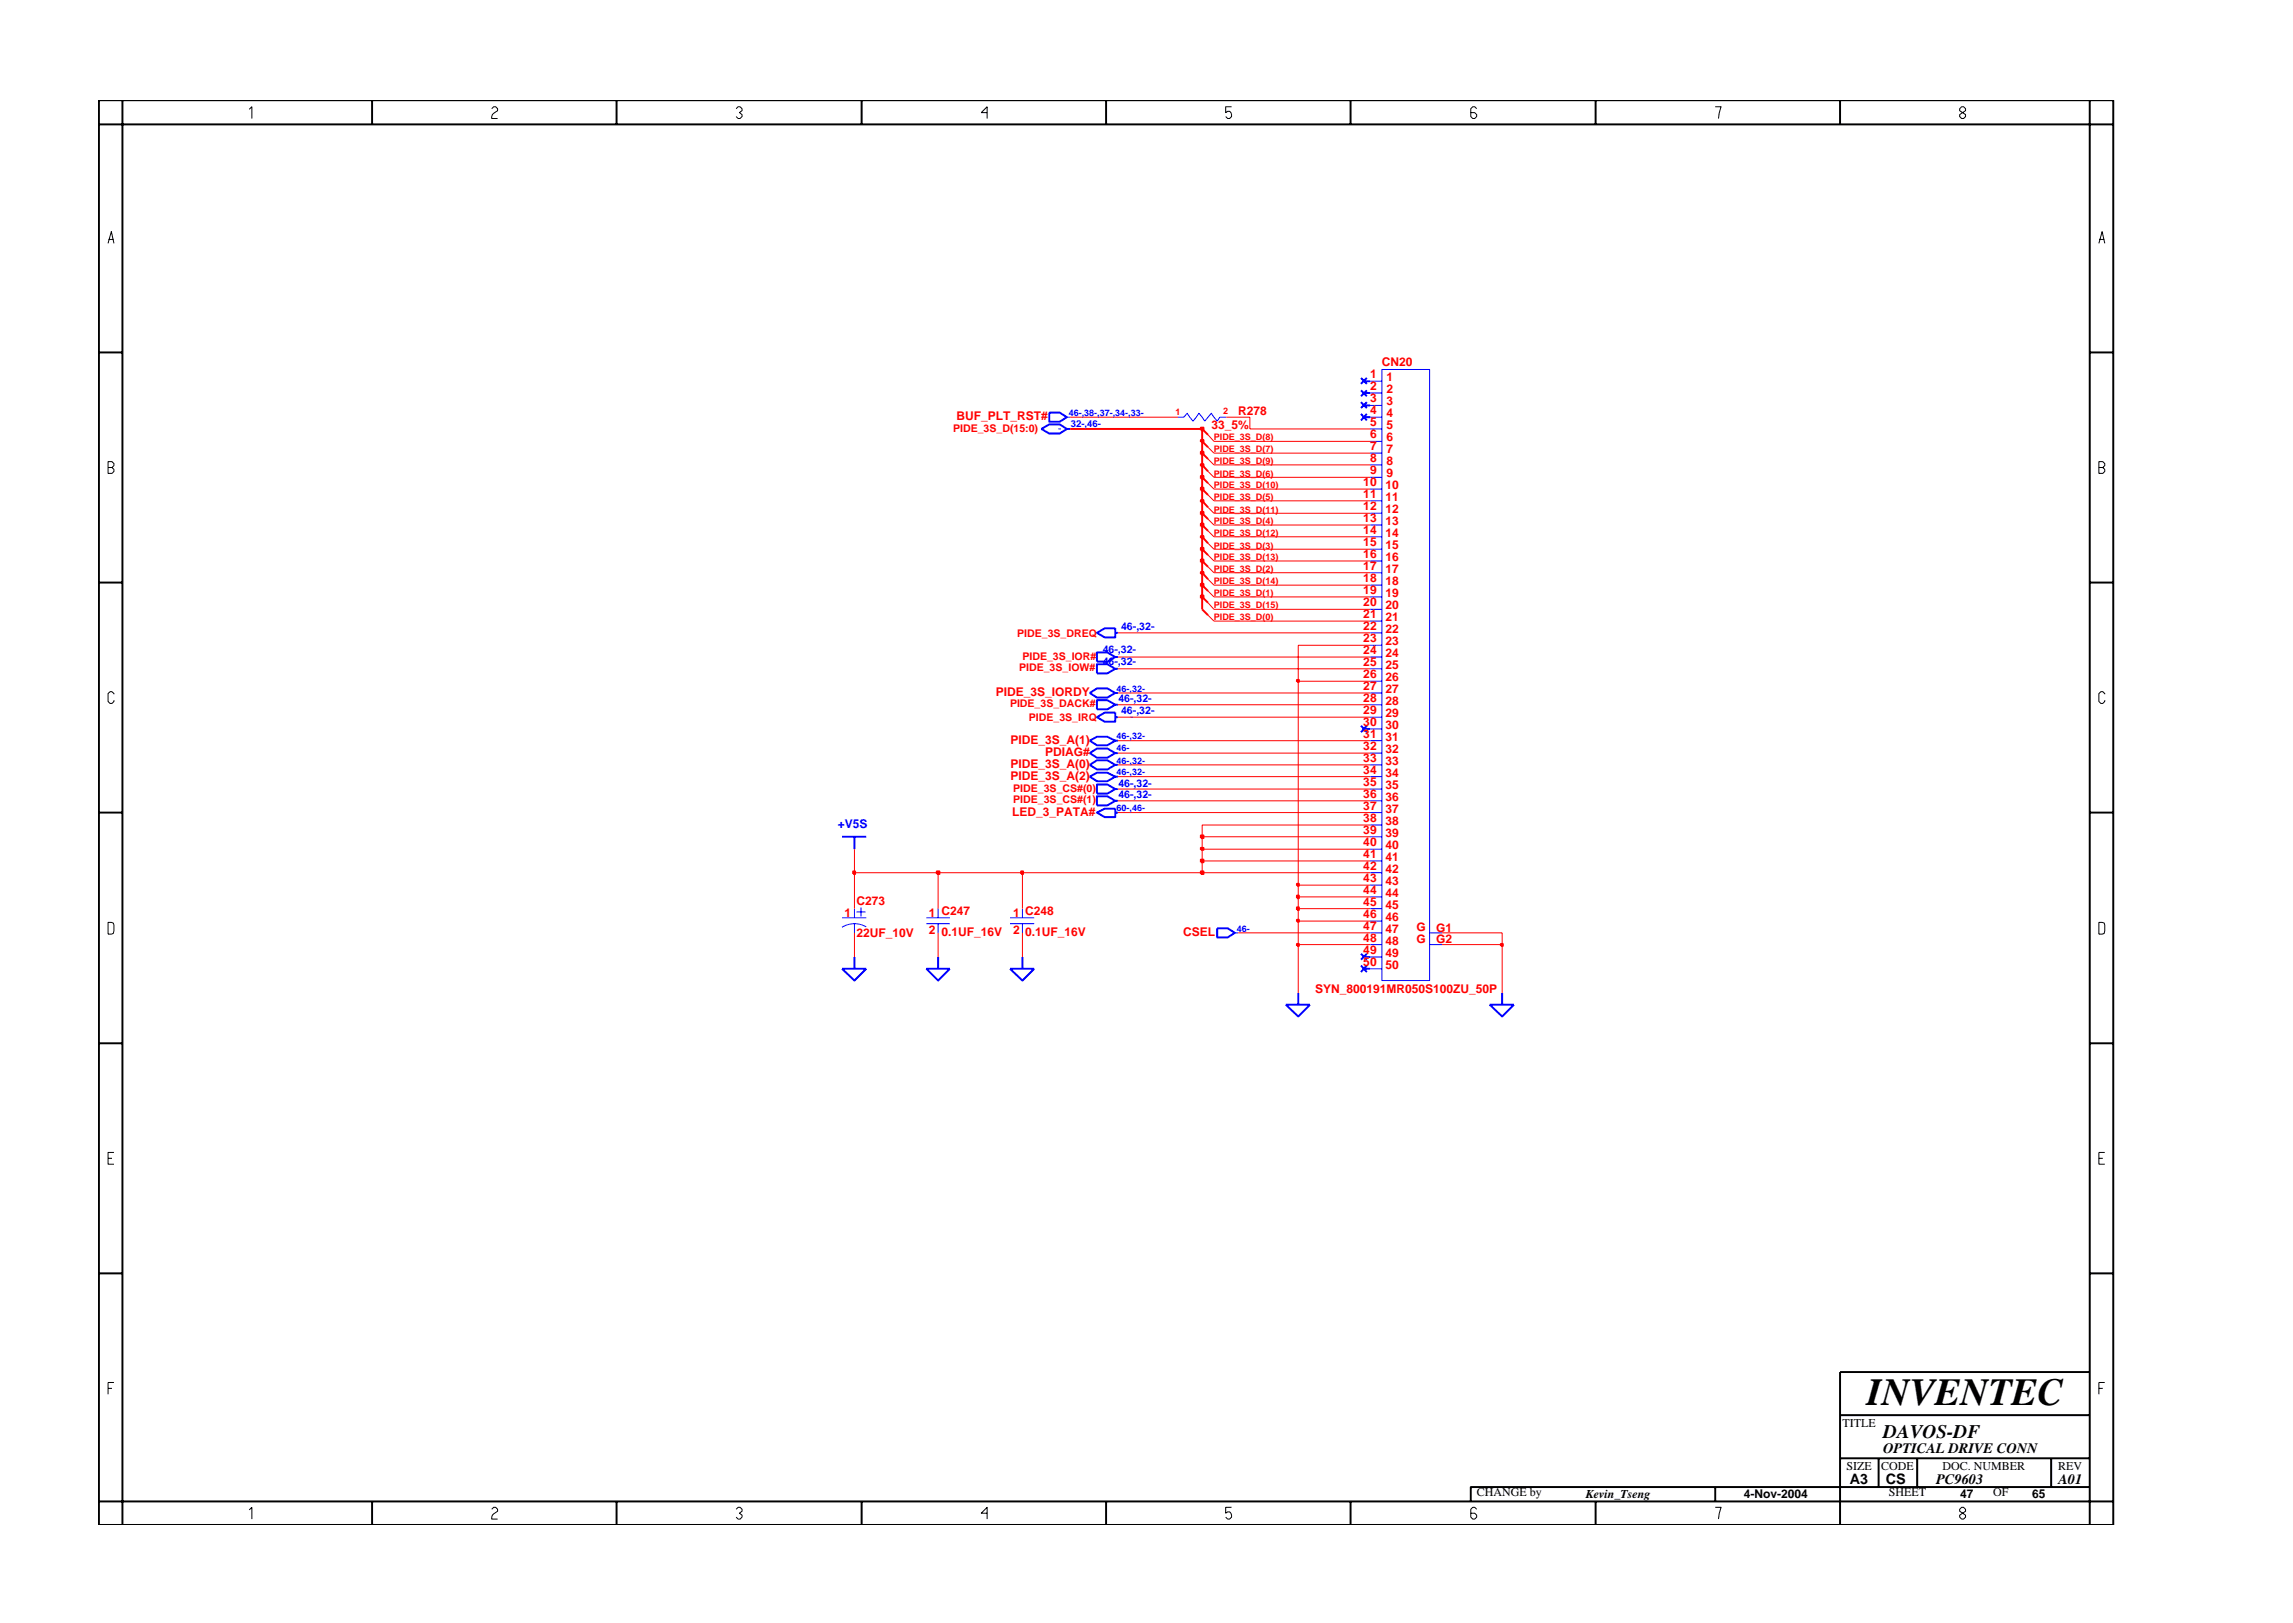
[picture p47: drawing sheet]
<svg xmlns="http://www.w3.org/2000/svg" width="297mm" height="210mm" viewBox="0 0 297 210" stroke-linecap="round" stroke-linejoin="round" font-family="sans-serif">
<defs><g id="words">
<text font-size="5" x="241.8" y="182">INVENTEC</text>
<text font-size="2.5" x="244" y="186.3">DAVOS-DF</text>
<g font-size="1.9">
<text x="244" y="188.2">OPTICAL DRIVE CONN</text>
<text x="239.6" y="192.2">A3</text>
<text x="244.3" y="192.3">CS</text>
<text x="250.8" y="192.2">PC9603</text>
<text x="266.6" y="192.2">A01</text>
</g>
<g font-size="1.6" fill="#f00">
<text x="179" y="47.4">CN20</text>
<text x="160.4" y="53.8">R278</text>
<text x="177.5" y="53.7">4</text>
<text x="177.5" y="52.1">3</text>
<text x="177.5" y="50.6">2</text>
<text x="177.5" y="49">1</text>
<text x="179.6" y="52.5">3</text>
<text x="179.6" y="50.9">2</text>
<text x="179.6" y="49.4">1</text>
<text x="123.9" y="54.5">BUF_PLT_RST#</text>
<text x="157" y="55.6">33_5%</text>
<text x="177.5" y="55.2">5</text>
<text x="177.5" y="56.7">6</text>
<text x="177.5" y="58.3">7</text>
<text x="177.5" y="59.9">8</text>
<text x="179.6" y="55.6">5</text>
<text x="179.6" y="57.2">6</text>
<text x="179.6" y="58.7">7</text>
<text x="179.6" y="54">4</text>
<text x="176.6" y="63">10</text>
<text x="176.6" y="64.5">11</text>
<text x="177.5" y="61.4">9</text>
<text x="179.5" y="63.4">10</text>
<text x="179.5" y="64.9">11</text>
<text x="179.6" y="60.2">8</text>
<text x="179.6" y="61.8">9</text>
<text x="176.6" y="67.7">13</text>
<text x="176.6" y="69.2">14</text>
<text x="176.6" y="70.7">15</text>
<text x="176.6" y="66">12</text>
<text x="179.5" y="66.5">12</text>
<text x="179.5" y="68">13</text>
<text x="179.5" y="69.5">14</text>
<text x="179.5" y="71.1">15</text>
<text x="176.6" y="72.3">16</text>
<text x="176.6" y="73.8">17</text>
<text x="176.6" y="75.4">18</text>
<text x="176.6" y="77">19</text>
<text x="179.5" y="72.7">16</text>
<text x="179.5" y="74.2">17</text>
<text x="179.5" y="75.8">18</text>
<text x="179.5" y="77.3">19</text>
<text x="176.6" y="78.5">20</text>
<text x="176.6" y="80.1">21</text>
<text x="176.6" y="81.6">22</text>
<text x="176.6" y="83.1">23</text>
<text x="179.5" y="78.9">20</text>
<text x="179.5" y="80.5">21</text>
<text x="179.5" y="82">22</text>
<text x="179.5" y="83.6">23</text>
<text x="176.6" y="89.4">27</text>
<text x="176.6" y="84.8">24</text>
<text x="176.6" y="86.3">25</text>
<text x="176.6" y="87.8">26</text>
<text x="179.5" y="85.1">24</text>
<text x="179.5" y="86.6">25</text>
<text x="179.5" y="88.3">26</text>
<text x="179.5" y="89.8">27</text>
<text x="129" y="90.2">PIDE_3S_IORDY</text>
<text x="176.6" y="90.9">28</text>
<text x="176.6" y="92.5">29</text>
<text x="176.6" y="94.1">30</text>
<text x="176.6" y="95.6">31</text>
<text x="179.5" y="91.3">28</text>
<text x="179.5" y="92.9">29</text>
<text x="179.5" y="94.4">30</text>
<text x="179.5" y="96">31</text>
<text x="130.9" y="99.5">PIDE_3S_A(0)</text>
<text x="130.9" y="101">PIDE_3S_A(2)</text>
<text x="130.9" y="96.4">PIDE_3S_A(1)</text>
<text x="135.4" y="97.9">PDIAG#</text>
<text x="176.6" y="101.8">35</text>
<text x="176.6" y="97.1">32</text>
<text x="176.6" y="98.7">33</text>
<text x="176.6" y="100.3">34</text>
<text x="179.5" y="100.6">34</text>
<text x="179.5" y="97.6">32</text>
<text x="179.5" y="99.1">33</text>
<text x="131.1" y="105.7">LED_3_PATA#</text>
<text x="176.6" y="103.4">36</text>
<text x="176.6" y="104.9">37</text>
<text x="176.6" y="106.4">38</text>
<text x="179.5" y="102.2">35</text>
<text x="179.5" y="103.7">36</text>
<text x="179.5" y="105.3">37</text>
<text x="179.5" y="106.9">38</text>
<text x="176.6" y="111.2">41</text>
<text x="176.6" y="112.7">42</text>
<text x="176.6" y="108">39</text>
<text x="176.6" y="109.6">40</text>
<text x="179.5" y="113.1">42</text>
<text x="179.5" y="108.4">39</text>
<text x="179.5" y="110">40</text>
<text x="179.5" y="111.5">41</text>
<text x="109.4" y="118.7">1</text>
<text x="110.9" y="117.3">C273</text>
<text x="120.3" y="118.7">1 C247</text>
<text x="131.3" y="118.7">1 C248</text>
<text x="176.6" y="114.2">43</text>
<text x="176.6" y="115.8">44</text>
<text x="176.6" y="117.4">45</text>
<text x="176.6" y="118.9">46</text>
<text x="179.5" y="114.7">43</text>
<text x="179.5" y="116.2">44</text>
<text x="179.5" y="117.7">45</text>
<text x="179.5" y="119.3">46</text>
<text x="110.9" y="121.4">22UF_10V</text>
<text x="120.3" y="121">2</text>
<text x="121.9" y="121.3">0.1UF_16V</text>
<text x="131.3" y="121">2</text>
<text x="132.8" y="121.3">0.1UF_16V</text>
<text x="153.3" y="121.3">CSEL</text>
<text x="176.6" y="125.1">50</text>
<text x="176.6" y="120.5">47</text>
<text x="176.6" y="122">48</text>
<text x="176.6" y="123.5">49</text>
<text x="179.5" y="124">49</text>
<text x="179.5" y="125.5">50</text>
<text x="179.5" y="120.8">47</text>
<text x="179.5" y="122.4">48</text>
<text x="183.5" y="120.7">G</text>
<text x="183.5" y="122.2">G</text>
<text x="186" y="120.7">G1</text>
<text x="186" y="122.2">G2</text>
<text x="170.4" y="128.6">SYN_800191MR050S100ZU_50P</text>
</g>
<text font-size="1.6" fill="#00f" x="108.5" y="107.3">+V5S</text>
<g font-size="1.6">
<text x="238.7" y="184.8">TITLE</text>
<text x="239.2" y="190.4">SIZE</text>
<text x="243.7" y="190.4">CODE</text>
<text x="251.6" y="190.4">DOC. NUMBER</text>
<text x="266.6" y="190.4">REV</text>
<text x="191.3" y="193.9">CHANGE by</text>
<text x="205.4" y="194.1">Kevin_Tseng</text>
<text x="225.9" y="194.1">4-Nov-2004</text>
<text x="244.7" y="193.9">SHEET</text>
<text x="253.9" y="194.1">47</text>
<text x="258.2" y="193.9">OF</text>
<text x="263.3" y="194.1">65</text>
</g>
<g font-size="1.4" fill="#f00">
<text x="123.5" y="55.9">PIDE_3S_D(15:0)</text>
<text x="131.8" y="82.5">PIDE_3S_DREQ</text>
<text x="132" y="87">PIDE_3S_IOW#</text>
<text x="132.4" y="85.5">PIDE_3S_IOR#</text>
<text x="130.8" y="91.6">PIDE_3S_DACK#</text>
<text x="133.3" y="93.4">PIDE_3S_IRQ</text>
<text x="131.3" y="102.6">PIDE_3S_CS#(0)</text>
<text x="131.3" y="104.1">PIDE_3S_CS#(1)</text>
</g>
<g font-size="1.4" fill="#00f">
<text x="145.2" y="81.6">46-,32-</text>
<text x="142.8" y="84.6">46-,32-</text>
<text x="142.8" y="86.1">46-,32-</text>
<text x="144.9" y="91">46-,32-</text>
<text x="145.2" y="92.5">46-,32-</text>
<text x="144.9" y="101.9">46-,32-</text>
<text x="144.9" y="103.4">46-,32-</text>
</g>
<g font-size="1.2" fill="#00f">
<text x="138.5" y="53.9">46-,38-,37-,34-,33-</text>
<text x="138.7" y="55.3">32-,46-</text>
<text x="144.6" y="89.6">46-,32-</text>
<text x="144.6" y="95.8">46-,32-</text>
<text x="144.6" y="100.4">46-,32-</text>
<text x="144.6" y="98.9">46-,32-</text>
<text x="144.6" y="97.3">46-</text>
<text x="144.6" y="105.1">60-,46-</text>
<text x="160.2" y="120.7">46-</text>
</g>
<g font-size="1.2" fill="#f00">
<text x="152.3" y="53.7">1</text>
<text x="158.4" y="53.6">2</text>
<text x="157.3" y="57">PIDE_3S_D(8)</text>
<text x="157.3" y="58.6">PIDE_3S_D(7)</text>
<text x="157.3" y="60.1">PIDE_3S_D(9)</text>
<text x="157.3" y="61.8">PIDE_3S_D(6)</text>
<text x="157.3" y="63.3">PIDE_3S_D(10)</text>
<text x="157.3" y="64.8">PIDE_3S_D(5)</text>
<text x="157.3" y="69.5">PIDE_3S_D(12)</text>
<text x="157.3" y="71.1">PIDE_3S_D(3)</text>
<text x="157.3" y="66.4">PIDE_3S_D(11)</text>
<text x="157.3" y="67.9">PIDE_3S_D(4)</text>
<text x="157.3" y="72.6">PIDE_3S_D(13)</text>
<text x="157.3" y="74.1">PIDE_3S_D(2)</text>
<text x="157.3" y="75.7">PIDE_3S_D(14)</text>
<text x="157.3" y="77.2">PIDE_3S_D(1)</text>
<text x="157.3" y="78.8">PIDE_3S_D(15)</text>
<text x="157.3" y="80.4">PIDE_3S_D(0)</text>
</g>
</g></defs>
<g fill="none" stroke="#00f" stroke-width=".25">
<path d="M134.9 55.6l1-.6h1.4l.9 .6-.9 .6h-1.4zM135.9 53.5h1.4l.9 .5-.9 .6h-1.4zM138.2 55.6h.4M176.3 53.6l.8 .9M176.3 49l.8 .7M176.3 50.6l.8 .7M176.3 52.1l.8 .8M176.7 54h.8M176.7 49.4h.8M176.7 50.9h.8M176.7 52.5h.8M177.1 53.6l-.8 .9"/>
<path d="M177.1 49l-.8 .7M177.1 50.6l-.8 .7M177.1 52.1l-.8 .8M141.2 89.8l.9-.6h1.4l1 .6-1 .6h-1.4zM141.2 99.1l.9-.6h1.4l1 .6-1 .6h-1.4zM141.2 97.6l.9-.6h1.4l1 .6-1 .6h-1.4zM141.2 96l.9-.6h1.4l1 .6-1 .5h-1.4zM142.1 82l1-.6h1.4v1.2h-1.4zM142.1 92.9l1-.6h1.4v1.2h-1.4zM142.1 84.5h1.4l1 .6-1 .6h-1.4zM142.1 86h1.4l1 .6-1 .6h-1.4zM142.1 90.7h1.4l1 .6-1 .6h-1.4z"/>
<path d="M144.5 82h.3M144.5 89.8h.3M144.5 99.1h.3M144.5 92.9h.3M144.5 85.1h.3M144.5 97.6h.3M144.5 96h.3M144.5 86.6h.3M144.5 91.3h.3M176.3 94l.8 .9M176.7 94.4h.8M177.1 94l-.8 .9"/>
<path d="M109.1 108.4h3.1M110.7 108.4v1.6M141.2 100.6l.9-.5h1.4l1 .5-1 .6h-1.4zM142.1 101.6h1.4l1 .6-1 .6h-1.4zM142.1 103.2h1.4l1 .5-1 .6h-1.4zM142.1 105.3l1-.5h1.4v1.1h-1.4zM144.5 100.6h.3M144.5 102.2h.3M144.5 103.7h.3M144.5 105.3h.3M109.1 125.5h3.1l-1.5 1.5zM110.7 124v1.5"/>
<path d="M120 125.5h3l-1.5 1.5zM121.5 124v1.5M130.8 125.5h3.2l-1.6 1.5zM132.4 124v1.5M157.7 120.3h1.3l1 .5-1 .6h-1.3zM166.6 130.2h3.1l-1.5 1.5zM168.2 128.6v1.6M176.3 123.6l.8 .7M176.3 125.1l.8 .8M176.7 124h.8M176.7 125.5h.8M177.1 123.6l-.8 .7"/>
<path d="M177.1 125.1l-.8 .8M193 130.2h3.1l-1.5 1.5zM194.6 128.6v1.6"/>
</g>
<g fill="none" stroke="#00f" stroke-width=".13">
<path d="M137.1 55.6h.3M138.2 54h.4M152.6 54h.8l.4-.5 .7 1.1 .8-1.1 .8 1.1 .8-1.1 .8 1.1 .3-.6h.9M177.5 50.9h1.5M177.5 49.4h1.5M177.5 54h1.5M177.5 52.5h1.5M177.5 57.2h1.5M177.5 55.6h1.5M177.5 58.7h1.5M179 47.9h6.2v79.1h-6.2zM177.5 60.2h1.5"/>
<path d="M177.5 63.4h1.5M177.5 61.8h1.5M177.5 66.5h1.5M177.5 64.9h1.5M177.5 69.5h1.5M177.5 68h1.5M177.5 72.7h1.5M177.5 71.1h1.5M177.5 75.8h1.5M177.5 74.2h1.5M177.5 78.9h1.5M177.5 77.3h1.5"/>
<path d="M146.4 92.9h.4M177.5 92.9h1.5M177.5 82h1.5M177.5 80.5h1.5M177.5 85.1h1.5M177.5 83.6h1.5M177.5 88.3h1.5M177.5 86.6h1.5M177.5 91.3h1.5M177.5 89.8h1.5M177.5 94.4h1.5M177.5 97.6h1.5"/>
<path d="M177.5 96h1.5M177.5 99.1h1.5M109.1 118.9h3.1M110.7 117.7v1.2M110.7 119.7v1.1M110.9 118.1h1.2M111.5 117.5v1.2M120 118.9h3M120 119.7h3M121.5 117.7v1.2M121.5 119.7v1.1M130.8 118.9h3.2"/>
<path d="M130.8 119.7h3.2M132.4 117.7v1.2M132.4 119.7v1.1M177.5 100.6h1.5M177.5 103.7h1.5M177.5 102.2h1.5M177.5 106.9h1.5M177.5 105.3h1.5M177.5 110h1.5M177.5 108.4h1.5M177.5 113.1h1.5M177.5 111.5h1.5"/>
<path d="M177.5 116.2h1.5M177.5 114.7h1.5M177.5 119.3h1.5M177.5 117.7h1.5M112.2 120.1a3 3 0 0 0-3.1 0M160 120.8h.4M177.5 122.4h1.5M177.5 120.8h1.5M177.5 125.5h1.5M177.5 124h1.5M185.2 122.4h1.6M185.2 120.8h1.6"/>
</g>
<g fill="none" stroke="#f00" stroke-width=".13">
<path d="M156.5 56.3l.8 .9M156.5 59.5l.8 .7M156.5 57.9l.8 .8M156.5 70.4l.8 .7M156.5 68.8l.8 .7M156.5 71.9l.8 .8M156.5 73.4l.8 .8M156.5 76.6l.8 .7M156.5 67.3l.8 .7M156.5 61.1l.8 .7M156.5 79.7l.8 .8M156.5 78.1l.8 .8"/>
<path d="M156.5 62.6l.8 .8M156.5 65.7l.8 .8M156.5 75l.8 .8M156.5 64.1l.8 .8M110.7 120.8v3.2M121.5 120.8v3.2M132.4 120.8v3.2M168.2 122.4v6.2M194.6 122.4v6.2"/>
</g>
<g fill="none" stroke="#f00" stroke-width=".25">
<path d="M155.7 55.6l.8 .7M155.7 58.7l.8 .8M155.7 57.2l.8 .7M155.7 69.5l.8 .9M155.7 68l.8 .8M155.7 71.1l.8 .8M155.7 72.7l.8 .7M155.7 75.8l.8 .8M155.7 66.5l.8 .8M155.7 60.2l.8 .9M155.7 78.9l.8 .8M155.7 77.3l.8 .8"/>
<path d="M155.7 61.8l.8 .8M155.7 64.9l.8 .8M155.7 74.2l.8 .8M155.7 63.4l.8 .7"/>
</g>
<path d="M168 122.3h.3v.2h-.3z" fill-rule="evenodd" fill="#8e2323"/>
<path d="M168 122.3h.3v.2h-.3z" fill="none" stroke="#f00" stroke-width=".25"/>
<path d="M168.2 119.3v3.1h9.3M186.8 122.4h7.8" fill="none" stroke="#f00" stroke-width=".13"/>
<path d="M194.4 122.3h.3v.2h-.3z" fill-rule="evenodd" fill="#8e2323"/>
<path d="M194.4 122.3h.3v.2h-.3z" fill="none" stroke="#f00" stroke-width=".25"/>
<path d="M160.4 120.8h17.1M186.8 120.8h7.8v1.6" fill="none" stroke="#f00" stroke-width=".13"/>
<path d="M168 119.2h.3v.2h-.3z" fill-rule="evenodd" fill="#8e2323"/>
<path d="M168 119.2h.3v.2h-.3z" fill="none" stroke="#f00" stroke-width=".25"/>
<path d="M110.7 113.1v4.6M121.5 113.1v4.6M132.4 113.1v4.6M168.2 117.7v1.6h9.3" fill="none" stroke="#f00" stroke-width=".13"/>
<path d="M168 117.5h.3v.4h-.3z" fill-rule="evenodd" fill="#8e2323"/>
<path d="M168 117.5h.3v.4h-.3z" fill="none" stroke="#f00" stroke-width=".25"/>
<path d="M168.2 116.2v1.5h9.3" fill="none" stroke="#f00" stroke-width=".13"/>
<path d="M168 116h.3v.4h-.3z" fill-rule="evenodd" fill="#8e2323"/>
<path d="M168 116h.3v.4h-.3z" fill="none" stroke="#f00" stroke-width=".25"/>
<path d="M168.2 114.7v1.5h9.3" fill="none" stroke="#f00" stroke-width=".13"/>
<path d="M168 114.5h.3v.3h-.3z" fill-rule="evenodd" fill="#8e2323"/>
<path d="M168 114.5h.3v.3h-.3z" fill="none" stroke="#f00" stroke-width=".25"/>
<path d="M168.2 88.3v26.4h9.3" fill="none" stroke="#f00" stroke-width=".13"/>
<path d="M110.5 112.9h.3v.3h-.3z" fill-rule="evenodd" fill="#8e2323"/>
<path d="M110.5 112.9h.3v.3h-.3z" fill="none" stroke="#f00" stroke-width=".25"/>
<path d="M110.7 110v3.1h10.8" fill="none" stroke="#f00" stroke-width=".13"/>
<path d="M121.4 112.9h.3v.3h-.3z" fill-rule="evenodd" fill="#8e2323"/>
<path d="M121.4 112.9h.3v.3h-.3z" fill="none" stroke="#f00" stroke-width=".25"/>
<path d="M121.5 113.1h10.9" fill="none" stroke="#f00" stroke-width=".13"/>
<path d="M132.3 112.9h.2v.3h-.2z" fill-rule="evenodd" fill="#8e2323"/>
<path d="M132.3 112.9h.2v.3h-.2z" fill="none" stroke="#f00" stroke-width=".25"/>
<path d="M132.4 113.1h23.3" fill="none" stroke="#f00" stroke-width=".13"/>
<path d="M155.6 112.9h.3v.3h-.3z" fill-rule="evenodd" fill="#8e2323"/>
<path d="M155.6 112.9h.3v.3h-.3z" fill="none" stroke="#f00" stroke-width=".25"/>
<path d="M155.7 111.5v1.6h21.8" fill="none" stroke="#f00" stroke-width=".13"/>
<path d="M155.6 111.4h.3v.3h-.3z" fill-rule="evenodd" fill="#8e2323"/>
<path d="M155.6 111.4h.3v.3h-.3z" fill="none" stroke="#f00" stroke-width=".25"/>
<path d="M155.7 110v1.5h21.8" fill="none" stroke="#f00" stroke-width=".13"/>
<path d="M155.6 109.8h.3v.3h-.3z" fill-rule="evenodd" fill="#8e2323"/>
<path d="M155.6 109.8h.3v.3h-.3z" fill="none" stroke="#f00" stroke-width=".25"/>
<path d="M155.7 108.4v1.6h21.8" fill="none" stroke="#f00" stroke-width=".13"/>
<path d="M155.6 108.2h.3v.4h-.3z" fill-rule="evenodd" fill="#8e2323"/>
<path d="M155.6 108.2h.3v.4h-.3z" fill="none" stroke="#f00" stroke-width=".25"/>
<path d="M144.8 99.1h32.7M144.8 97.6h32.7M144.8 96h32.7M144.8 92.9h32.7M144.8 91.3h32.7M144.8 89.8h32.7M144.8 105.3h32.7M144.8 103.7h32.7M144.8 102.2h32.7M144.8 100.6h32.7M177.5 106.9h-21.8v1.5h21.8" fill="none" stroke="#f00" stroke-width=".13"/>
<path d="M168 88.1h.3v.2h-.3z" fill-rule="evenodd" fill="#8e2323"/>
<path d="M155.7 77.3v1.6M168 88.1h.3v.2h-.3z" fill="none" stroke="#f00" stroke-width=".25"/>
<path d="M157.3 78.9h20.2M144.8 86.6h32.7M144.8 85.1h32.7M144.8 82h32.7M157.3 80.5h20.2M177.5 83.6h-9.3v4.7h9.3" fill="none" stroke="#f00" stroke-width=".13"/>
<path d="M155.6 77.2h.3v.3h-.3z" fill-rule="evenodd" fill="#8e2323"/>
<path d="M155.6 77.2h.3v.3h-.3zM155.7 75.8v1.5" fill="none" stroke="#f00" stroke-width=".25"/>
<path d="M157.3 77.3h20.2" fill="none" stroke="#f00" stroke-width=".13"/>
<path d="M155.6 75.6h.3v.4h-.3z" fill-rule="evenodd" fill="#8e2323"/>
<path d="M155.6 75.6h.3v.4h-.3zM155.7 74.2v1.6" fill="none" stroke="#f00" stroke-width=".25"/>
<path d="M157.3 75.8h20.2" fill="none" stroke="#f00" stroke-width=".13"/>
<path d="M155.6 74.1h.3v.3h-.3z" fill-rule="evenodd" fill="#8e2323"/>
<path d="M155.6 74.1h.3v.3h-.3zM155.7 72.7v1.5" fill="none" stroke="#f00" stroke-width=".25"/>
<path d="M157.3 74.2h20.2" fill="none" stroke="#f00" stroke-width=".13"/>
<path d="M155.6 72.5h.3v.3h-.3z" fill-rule="evenodd" fill="#8e2323"/>
<path d="M155.6 72.5h.3v.3h-.3zM155.7 71.1v1.6" fill="none" stroke="#f00" stroke-width=".25"/>
<path d="M157.3 72.7h20.2" fill="none" stroke="#f00" stroke-width=".13"/>
<path d="M155.6 71h.3v.3h-.3z" fill-rule="evenodd" fill="#8e2323"/>
<path d="M155.6 71h.3v.3h-.3zM155.7 69.5v1.6" fill="none" stroke="#f00" stroke-width=".25"/>
<path d="M157.3 71.1h20.2" fill="none" stroke="#f00" stroke-width=".13"/>
<path d="M155.6 69.5h.3v.2h-.3z" fill-rule="evenodd" fill="#8e2323"/>
<path d="M155.6 69.5h.3v.2h-.3zM155.7 68v1.5" fill="none" stroke="#f00" stroke-width=".25"/>
<path d="M157.3 69.5h20.2" fill="none" stroke="#f00" stroke-width=".13"/>
<path d="M155.6 67.8h.3v.4h-.3z" fill-rule="evenodd" fill="#8e2323"/>
<path d="M155.6 67.8h.3v.4h-.3zM155.7 66.5v1.5" fill="none" stroke="#f00" stroke-width=".25"/>
<path d="M157.3 68h20.2" fill="none" stroke="#f00" stroke-width=".13"/>
<path d="M155.6 66.3h.3v.4h-.3z" fill-rule="evenodd" fill="#8e2323"/>
<path d="M155.6 66.3h.3v.4h-.3zM155.7 64.9v1.6" fill="none" stroke="#f00" stroke-width=".25"/>
<path d="M157.3 66.5h20.2" fill="none" stroke="#f00" stroke-width=".13"/>
<path d="M155.6 64.8h.3v.3h-.3z" fill-rule="evenodd" fill="#8e2323"/>
<path d="M155.6 64.8h.3v.3h-.3zM155.7 63.4v1.5" fill="none" stroke="#f00" stroke-width=".25"/>
<path d="M157.3 64.9h20.2" fill="none" stroke="#f00" stroke-width=".13"/>
<path d="M155.6 63.2h.3v.3h-.3z" fill-rule="evenodd" fill="#8e2323"/>
<path d="M155.6 63.2h.3v.3h-.3zM155.7 61.8v1.6" fill="none" stroke="#f00" stroke-width=".25"/>
<path d="M157.3 63.4h20.2" fill="none" stroke="#f00" stroke-width=".13"/>
<path d="M155.6 61.7h.3v.3h-.3z" fill-rule="evenodd" fill="#8e2323"/>
<path d="M155.6 61.7h.3v.3h-.3zM155.7 60.2v1.6" fill="none" stroke="#f00" stroke-width=".25"/>
<path d="M157.3 61.8h20.2" fill="none" stroke="#f00" stroke-width=".13"/>
<path d="M155.6 60.1h.3v.3h-.3z" fill-rule="evenodd" fill="#8e2323"/>
<path d="M155.7 58.7v1.5M155.6 60.1h.3v.3h-.3z" fill="none" stroke="#f00" stroke-width=".25"/>
<path d="M157.3 60.2h20.2" fill="none" stroke="#f00" stroke-width=".13"/>
<path d="M155.6 58.5h.3v.4h-.3z" fill-rule="evenodd" fill="#8e2323"/>
<path d="M155.6 58.5h.3v.4h-.3zM155.7 57.2v1.5" fill="none" stroke="#f00" stroke-width=".25"/>
<path d="M157.3 58.7h20.2" fill="none" stroke="#f00" stroke-width=".13"/>
<path d="M155.6 57h.3v.3h-.3z" fill-rule="evenodd" fill="#8e2323"/>
<path d="M138.6 55.6h17.1v1.6M155.6 57h.3v.3h-.3z" fill="none" stroke="#f00" stroke-width=".25"/>
<path d="M157.3 57.2h20.2" fill="none" stroke="#f00" stroke-width=".13"/>
<path d="M155.6 55.4h.3v.3h-.3z" fill-rule="evenodd" fill="#8e2323"/>
<path d="M155.6 55.4h.3v.3h-.3z" fill="none" stroke="#f00" stroke-width=".25"/>
<path d="M138.6 54h14M158.9 54h3v1.6h15.6" fill="none" stroke="#f00" stroke-width=".13"/>
<g fill="none" stroke="#000" stroke-width=".25">
<path d="M12.8 13h261v184.6h-261zM12.8 16.1h261M15.9 13v184.6M48.2 13v3.1M79.9 13v3.1M111.6 13v3.1M143.3 13v3.1M174.9 13v3.1M206.7 13v3.1M238.4 13v3.1M270.7 13v184.6M12.8 45.7h3.1"/>
<path d="M270.7 45.7h3.1M12.8 75.5h3.1M270.7 75.5h3.1M12.8 105.3h3.1M270.7 105.3h3.1M12.8 135.2h3.1M270.7 135.2h3.1M12.8 165h3.1M270.7 165h3.1M270.7 177.7h-32.3v19.9M12.8 194.5h261M48.2 194.5v3.1"/>
<path d="M79.9 194.5v3.1M111.6 194.5v3.1M143.3 194.5v3.1M174.9 194.5v3.1M206.7 194.5v3.1M222.2 192.6v1.9M238.4 183.3h32.3M238.4 188.9h32.3M243.4 188.9v3.7M248.4 188.9v3.7M265.7 188.9v3.7M270.7 192.6h-80.2v1.9"/>
</g>
<g fill="none" stroke="#000" stroke-width=".13">
<path d="M32.3 14.2l.3-.4v1.6M63.7 14.1l.3-.3h.2l.3 .3v.2l-.5 .4-.3 .4v.3h.8M95.4 14.1l.2-.3h.3l.2 .3v.2l-.3 .3 .3 .2v.3l-.2 .3h-.3l-.2-.3M127.9 14.6h-.8l.8-.8v1.6M159.5 13.8h-.7v.8l.2-.2a.5 .5 0 0 1 .5 .7l-.2 .3h-.3l-.2-.3M191.3 14.1l-.3-.3h-.2l-.3 .3v1l.3 .3h.2l.3-.3v-.3l-.3-.2h-.5M222.2 13.8h.8l-.4 1.6M253.9 14.1l.2-.3h.3l.2 .3v.2l-.7 .5v.3l.2 .3h.3l.2-.3v-.3l-.7-.5zM14 31.5l.4-1.5 .4 1.5M14.1 31h.6M271.9 31.5l.4-1.5 .4 1.5M272 31h.6"/>
<path d="M14 59.8h.5l.3 .3v.2l-.3 .3 .3 .2v.3l-.3 .2h-.5zM14 60.6h.5M271.9 60.6h.5l.3-.3v-.2l-.3-.3h-.5v1.5h.5l.3-.2v-.3l-.3-.2M14.8 89.9l-.3-.3h-.2l-.3 .3v1l.3 .2h.2l.3-.2v-.2M272.7 89.9l-.3-.3h-.3l-.2 .3v1l.2 .2h.3l.3-.2v-.2M14 119.5l.7 .1 .1 .2-.1 1.1-.7 .1zM271.9 119.5l.7 .1 .1 .2-.1 1.1-.7 .1zM14 150.1h.5M14.8 149.3h-.8v1.5h.8M271.9 150.1h.5M272.7 149.3h-.8v1.5h.8M14 179.9h.5"/>
<path d="M14.8 179.1h-.8v1.5M271.9 179.9h.5M272.7 179.1h-.8v1.5M32.3 195.6l.3-.3v1.5M63.7 195.5l.3-.2h.2l.3 .2v.3l-.7 .5-.1 .2v.3h.8M95.4 195.5l.2-.2h.3l.2 .2v.3l-.3 .2 .3 .3v.2l-.2 .3h-.3l-.2-.3M127.9 196h-.8l.8-.7v1.5M159.5 195.3h-.7v.7l.2-.1a.5 .5 0 0 1 .5 .6l-.2 .3h-.3l-.2-.3M191.3 195.5l-.3-.2h-.2l-.3 .2v1l.3 .3h.2l.3-.3v-.2l-.3-.3h-.5M222.2 195.3h.8l-.4 1.5M254.1 195.3l-.2 .2v.3l.7 .5v.2l-.2 .3h-.3l-.2-.3v-.2l.7-.5v-.3l-.2-.2z"/>
</g>
<use href="#words"/>
</svg>
